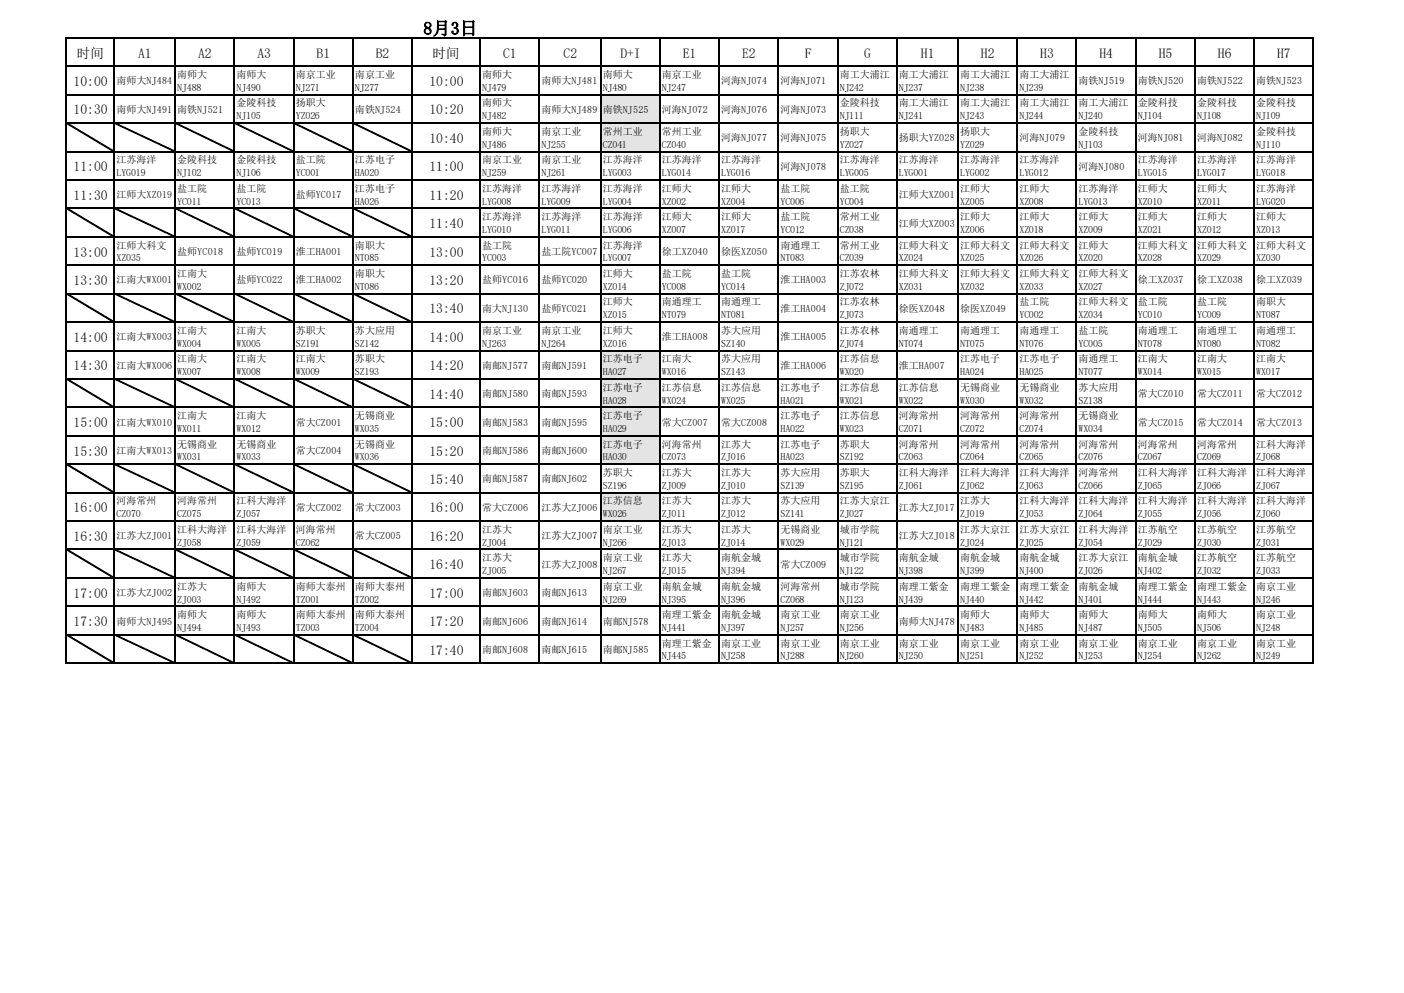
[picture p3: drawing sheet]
<svg xmlns="http://www.w3.org/2000/svg" width="297mm" height="210mm" viewBox="0 0 297 210" stroke-linecap="round" stroke-linejoin="round" font-family="sans-serif">
<defs><g id="words">
<text font-size="3.7" x="89.6" y="7.3">8月3日</text>
<g font-size="2.9">
<text x="16.3" y="12.2">时间</text>
<text x="29.2" y="12.2">A1</text>
<text x="41.9" y="12.2">A2</text>
<text x="54.4" y="12.2">A3</text>
<text x="67" y="12.2">B1</text>
<text x="79.5" y="12.2">B2</text>
<text x="91.5" y="12.2">时间</text>
<text x="106.4" y="12.2">C1</text>
<text x="119.2" y="12.2">C2</text>
<text x="131.2" y="12.2">D+I</text>
<text x="144.4" y="12.2">E1</text>
<text x="157" y="12.2">E2</text>
<text x="170.3" y="12.2">F</text>
<text x="182.8" y="12.2">G</text>
<text x="194.8" y="12.2">H1</text>
<text x="207.5" y="12.2">H2</text>
<text x="220" y="12.2">H3</text>
<text x="232.6" y="12.2">H4</text>
<text x="245.1" y="12.2">H5</text>
<text x="257.6" y="12.2">H6</text>
<text x="270.2" y="12.2">H7</text>
<text x="15.6" y="18.2">10:00</text>
<text x="90.8" y="18.2">10:00</text>
<text x="15.6" y="24.2">10:30</text>
<text x="90.8" y="24.2">10:20</text>
<text x="90.8" y="30.2">10:40</text>
<text x="15.6" y="36.2">11:00</text>
<text x="90.8" y="36.2">11:00</text>
<text x="15.6" y="42.2">11:30</text>
<text x="90.8" y="42.2">11:20</text>
<text x="90.8" y="48.3">11:40</text>
<text x="15.6" y="54.3">13:00</text>
<text x="90.8" y="54.3">13:00</text>
<text x="15.6" y="60.3">13:30</text>
<text x="90.8" y="60.3">13:20</text>
<text x="90.8" y="66.3">13:40</text>
<text x="15.6" y="72.3">14:00</text>
<text x="90.8" y="72.3">14:00</text>
<text x="15.6" y="78.3">14:30</text>
<text x="90.8" y="78.3">14:20</text>
<text x="90.8" y="84.3">14:40</text>
<text x="15.6" y="90.3">15:00</text>
<text x="90.8" y="90.3">15:00</text>
<text x="15.6" y="96.4">15:30</text>
<text x="90.8" y="96.4">15:20</text>
<text x="90.8" y="102.4">15:40</text>
<text x="15.6" y="108.4">16:00</text>
<text x="90.8" y="108.4">16:00</text>
<text x="15.6" y="114.4">16:30</text>
<text x="90.8" y="114.4">16:20</text>
<text x="90.8" y="120.4">16:40</text>
<text x="15.6" y="126.4">17:00</text>
<text x="90.8" y="126.4">17:00</text>
<text x="15.6" y="132.4">17:30</text>
<text x="90.8" y="132.4">17:20</text>
<text x="90.8" y="138.4">17:40</text>
</g>
<g font-size="2.1">
<text x="24.6" y="17.9">南师大NJ484</text>
<text x="37.5" y="16.5">南师大</text>
<text x="50" y="16.5">南师大</text>
<text x="62.6" y="16.5">南京工业</text>
<text x="75.1" y="16.5">南京工业</text>
<text x="102" y="16.5">南师大</text>
<text x="114.5" y="17.9">南师大NJ481</text>
<text x="127.5" y="16.5">南师大</text>
<text x="140" y="16.5">南京工业</text>
<text x="152.6" y="17.9">河海NJ074</text>
<text x="165.1" y="17.9">河海NJ071</text>
<text x="177.6" y="16.5">南工大浦江</text>
<text x="190.2" y="16.5">南工大浦江</text>
<text x="203.1" y="16.5">南工大浦江</text>
<text x="215.6" y="16.5">南工大浦江</text>
<text x="228.2" y="17.9">南铁NJ519</text>
<text x="240.7" y="17.9">南铁NJ520</text>
<text x="253.2" y="17.9">南铁NJ522</text>
<text x="265.8" y="17.9">南铁NJ523</text>
<text x="24.6" y="23.9">南师大NJ491</text>
<text x="37.5" y="19.2">NJ488</text>
<text x="37.5" y="23.9">南铁NJ521</text>
<text x="50" y="19.2">NJ490</text>
<text x="50" y="22.5">金陵科技</text>
<text x="62.6" y="19.2">NJ271</text>
<text x="62.6" y="22.5">扬职大</text>
<text x="75.1" y="19.2">NJ277</text>
<text x="75.1" y="23.9">南铁NJ524</text>
<text x="102" y="19.2">NJ479</text>
<text x="102" y="22.5">南师大</text>
<text x="114.5" y="23.9">南师大NJ489</text>
<text x="127.5" y="19.2">NJ480</text>
<text x="127.5" y="23.9">南铁NJ525</text>
<text x="140" y="19.2">NJ247</text>
<text x="140" y="23.9">河海NJ072</text>
<text x="152.6" y="23.9">河海NJ076</text>
<text x="165.1" y="23.9">河海NJ073</text>
<text x="177.6" y="19.2">NJ242</text>
<text x="177.6" y="22.5">金陵科技</text>
<text x="190.2" y="19.2">NJ237</text>
<text x="190.2" y="22.5">南工大浦江</text>
<text x="203.1" y="19.2">NJ238</text>
<text x="203.1" y="22.5">南工大浦江</text>
<text x="215.6" y="19.2">NJ239</text>
<text x="215.6" y="22.5">南工大浦江</text>
<text x="228.2" y="22.5">南工大浦江</text>
<text x="240.7" y="22.5">金陵科技</text>
<text x="253.2" y="22.5">金陵科技</text>
<text x="265.8" y="22.5">金陵科技</text>
<text x="50" y="25.2">NJ105</text>
<text x="62.6" y="25.2">YZ026</text>
<text x="102" y="25.2">NJ482</text>
<text x="102" y="28.5">南师大</text>
<text x="114.5" y="28.5">南京工业</text>
<text x="127.5" y="28.5">常州工业</text>
<text x="140" y="28.5">常州工业</text>
<text x="152.6" y="29.9">河海NJ077</text>
<text x="165.1" y="29.9">河海NJ075</text>
<text x="177.6" y="25.2">NJ111</text>
<text x="177.6" y="28.5">扬职大</text>
<text x="190.2" y="25.2">NJ241</text>
<text x="190.2" y="29.9">扬职大YZ028</text>
<text x="203.1" y="25.2">NJ243</text>
<text x="203.1" y="28.5">扬职大</text>
<text x="215.6" y="25.2">NJ244</text>
<text x="215.6" y="29.9">河海NJ079</text>
<text x="228.2" y="25.2">NJ240</text>
<text x="228.2" y="28.5">金陵科技</text>
<text x="240.7" y="25.2">NJ104</text>
<text x="240.7" y="29.9">河海NJ081</text>
<text x="253.2" y="25.2">NJ108</text>
<text x="253.2" y="29.9">河海NJ082</text>
<text x="265.8" y="25.2">NJ109</text>
<text x="265.8" y="28.5">金陵科技</text>
<text x="24.6" y="34.5">江苏海洋</text>
<text x="37.5" y="34.5">金陵科技</text>
<text x="50" y="34.5">金陵科技</text>
<text x="62.6" y="34.5">盐工院</text>
<text x="75.1" y="34.5">江苏电子</text>
<text x="102" y="31.2">NJ486</text>
<text x="102" y="34.5">南京工业</text>
<text x="114.5" y="31.2">NJ255</text>
<text x="114.5" y="34.5">南京工业</text>
<text x="127.5" y="31.2">CZ041</text>
<text x="127.5" y="34.5">江苏海洋</text>
<text x="140" y="31.2">CZ040</text>
<text x="140" y="34.5">江苏海洋</text>
<text x="152.6" y="34.5">江苏海洋</text>
<text x="165.1" y="35.9">河海NJ078</text>
<text x="177.6" y="31.2">YZ027</text>
<text x="177.6" y="34.5">江苏海洋</text>
<text x="190.2" y="34.5">江苏海洋</text>
<text x="203.1" y="31.2">YZ029</text>
<text x="203.1" y="34.5">江苏海洋</text>
<text x="215.6" y="34.5">江苏海洋</text>
<text x="228.2" y="31.2">NJ103</text>
<text x="228.2" y="35.9">河海NJ080</text>
<text x="240.7" y="34.5">江苏海洋</text>
<text x="253.2" y="34.5">江苏海洋</text>
<text x="265.8" y="31.2">NJ110</text>
<text x="265.8" y="34.5">江苏海洋</text>
<text x="24.6" y="37.3">LYG019</text>
<text x="24.6" y="41.9">江师大XZ019</text>
<text x="37.5" y="37.3">NJ102</text>
<text x="37.5" y="40.6">盐工院</text>
<text x="50" y="37.3">NJ106</text>
<text x="50" y="40.6">盐工院</text>
<text x="62.6" y="37.3">YC001</text>
<text x="62.6" y="41.9">盐师YC017</text>
<text x="75.1" y="37.3">HA020</text>
<text x="75.1" y="40.6">江苏电子</text>
<text x="102" y="37.3">NJ259</text>
<text x="102" y="40.6">江苏海洋</text>
<text x="114.5" y="37.3">NJ261</text>
<text x="114.5" y="40.6">江苏海洋</text>
<text x="127.5" y="37.3">LYG003</text>
<text x="127.5" y="40.6">江苏海洋</text>
<text x="140" y="37.3">LYG014</text>
<text x="140" y="40.6">江师大</text>
<text x="152.6" y="37.3">LYG016</text>
<text x="152.6" y="40.6">江师大</text>
<text x="165.1" y="40.6">盐工院</text>
<text x="177.6" y="37.3">LYG005</text>
<text x="177.6" y="40.6">盐工院</text>
<text x="190.2" y="37.3">LYG001</text>
<text x="190.2" y="41.9">江师大XZ001</text>
<text x="203.1" y="37.3">LYG002</text>
<text x="203.1" y="40.6">江师大</text>
<text x="215.6" y="37.3">LYG012</text>
<text x="215.6" y="40.6">江师大</text>
<text x="228.2" y="40.6">江苏海洋</text>
<text x="240.7" y="37.3">LYG015</text>
<text x="240.7" y="40.6">江师大</text>
<text x="253.2" y="37.3">LYG017</text>
<text x="253.2" y="40.6">江师大</text>
<text x="265.8" y="37.3">LYG018</text>
<text x="265.8" y="40.6">江苏海洋</text>
<text x="37.5" y="43.3">YC011</text>
<text x="50" y="43.3">YC013</text>
<text x="75.1" y="43.3">HA026</text>
<text x="102" y="43.3">LYG008</text>
<text x="102" y="46.6">江苏海洋</text>
<text x="114.5" y="43.3">LYG009</text>
<text x="114.5" y="46.6">江苏海洋</text>
<text x="127.5" y="43.3">LYG004</text>
<text x="127.5" y="46.6">江苏海洋</text>
<text x="140" y="43.3">XZ002</text>
<text x="140" y="46.6">江师大</text>
<text x="152.6" y="43.3">XZ004</text>
<text x="152.6" y="46.6">江师大</text>
<text x="165.1" y="43.3">YC006</text>
<text x="165.1" y="46.6">盐工院</text>
<text x="177.6" y="43.3">YC004</text>
<text x="177.6" y="46.6">常州工业</text>
<text x="190.2" y="47.9">江师大XZ003</text>
<text x="203.1" y="43.3">XZ005</text>
<text x="203.1" y="46.6">江师大</text>
<text x="215.6" y="43.3">XZ008</text>
<text x="215.6" y="46.6">江师大</text>
<text x="228.2" y="43.3">LYG013</text>
<text x="228.2" y="46.6">江师大</text>
<text x="240.7" y="43.3">XZ010</text>
<text x="240.7" y="46.6">江师大</text>
<text x="253.2" y="43.3">XZ011</text>
<text x="253.2" y="46.6">江师大</text>
<text x="265.8" y="43.3">LYG020</text>
<text x="265.8" y="46.6">江师大</text>
<text x="24.6" y="52.6">江师大科文</text>
<text x="37.5" y="53.9">盐师YC018</text>
<text x="50" y="53.9">盐师YC019</text>
<text x="62.6" y="53.9">淮工HA001</text>
<text x="75.1" y="52.6">南职大</text>
<text x="102" y="49.3">LYG010</text>
<text x="102" y="52.6">盐工院</text>
<text x="114.5" y="49.3">LYG011</text>
<text x="114.5" y="53.9">盐工院YC007</text>
<text x="127.5" y="49.3">LYG006</text>
<text x="127.5" y="52.6">江苏海洋</text>
<text x="140" y="49.3">XZ007</text>
<text x="140" y="53.9">徐工XZ040</text>
<text x="152.6" y="49.3">XZ017</text>
<text x="152.6" y="53.9">徐医XZ050</text>
<text x="165.1" y="49.3">YC012</text>
<text x="165.1" y="52.6">南通理工</text>
<text x="177.6" y="49.3">CZ038</text>
<text x="177.6" y="52.6">常州工业</text>
<text x="190.2" y="52.6">江师大科文</text>
<text x="203.1" y="49.3">XZ006</text>
<text x="203.1" y="52.6">江师大科文</text>
<text x="215.6" y="49.3">XZ018</text>
<text x="215.6" y="52.6">江师大科文</text>
<text x="228.2" y="49.3">XZ009</text>
<text x="228.2" y="52.6">江师大</text>
<text x="240.7" y="49.3">XZ021</text>
<text x="240.7" y="52.6">江师大科文</text>
<text x="253.2" y="49.3">XZ012</text>
<text x="253.2" y="52.6">江师大科文</text>
<text x="265.8" y="49.3">XZ013</text>
<text x="265.8" y="52.6">江师大科文</text>
<text x="24.6" y="55.3">XZ035</text>
<text x="24.6" y="59.9">江南大WX001</text>
<text x="37.5" y="58.6">江南大</text>
<text x="50" y="59.9">盐师YC022</text>
<text x="62.6" y="59.9">淮工HA002</text>
<text x="75.1" y="55.3">NT085</text>
<text x="75.1" y="58.6">南职大</text>
<text x="102" y="55.3">YC003</text>
<text x="102" y="59.9">盐师YC016</text>
<text x="114.5" y="59.9">盐师YC020</text>
<text x="127.5" y="55.3">LYG007</text>
<text x="127.5" y="58.6">江师大</text>
<text x="140" y="58.6">盐工院</text>
<text x="152.6" y="58.6">盐工院</text>
<text x="165.1" y="55.3">NT083</text>
<text x="165.1" y="59.9">淮工HA003</text>
<text x="177.6" y="55.3">CZ039</text>
<text x="177.6" y="58.6">江苏农林</text>
<text x="190.2" y="55.3">XZ024</text>
<text x="190.2" y="58.6">江师大科文</text>
<text x="203.1" y="55.3">XZ025</text>
<text x="203.1" y="58.6">江师大科文</text>
<text x="215.6" y="55.3">XZ026</text>
<text x="215.6" y="58.6">江师大科文</text>
<text x="228.2" y="55.3">XZ020</text>
<text x="228.2" y="58.6">江师大科文</text>
<text x="240.7" y="55.3">XZ028</text>
<text x="240.7" y="59.9">徐工XZ037</text>
<text x="253.2" y="55.3">XZ029</text>
<text x="253.2" y="59.9">徐工XZ038</text>
<text x="265.8" y="55.3">XZ030</text>
<text x="265.8" y="59.9">徐工XZ039</text>
<text x="37.5" y="61.3">WX002</text>
<text x="75.1" y="61.3">NT086</text>
<text x="102" y="66">南大NJ130</text>
<text x="114.5" y="66">盐师YC021</text>
<text x="127.5" y="61.3">XZ014</text>
<text x="127.5" y="64.6">江师大</text>
<text x="140" y="61.3">YC008</text>
<text x="140" y="64.6">南通理工</text>
<text x="152.6" y="61.3">YC014</text>
<text x="152.6" y="64.6">南通理工</text>
<text x="165.1" y="66">淮工HA004</text>
<text x="177.6" y="61.3">ZJ072</text>
<text x="177.6" y="64.6">江苏农林</text>
<text x="190.2" y="61.3">XZ031</text>
<text x="190.2" y="66">徐医XZ048</text>
<text x="203.1" y="61.3">XZ032</text>
<text x="203.1" y="66">徐医XZ049</text>
<text x="215.6" y="61.3">XZ033</text>
<text x="215.6" y="64.6">盐工院</text>
<text x="228.2" y="61.3">XZ027</text>
<text x="228.2" y="64.6">江师大科文</text>
<text x="240.7" y="64.6">盐工院</text>
<text x="253.2" y="64.6">盐工院</text>
<text x="265.8" y="64.6">南职大</text>
<text x="24.6" y="72">江南大WX003</text>
<text x="37.5" y="70.6">江南大</text>
<text x="50" y="70.6">江南大</text>
<text x="62.6" y="70.6">苏职大</text>
<text x="75.1" y="70.6">苏大应用</text>
<text x="102" y="70.6">南京工业</text>
<text x="114.5" y="70.6">南京工业</text>
<text x="127.5" y="67.3">XZ015</text>
<text x="127.5" y="70.6">江师大</text>
<text x="140" y="67.3">NT079</text>
<text x="140" y="72">淮工HA008</text>
<text x="152.6" y="67.3">NT081</text>
<text x="152.6" y="70.6">苏大应用</text>
<text x="165.1" y="72">淮工HA005</text>
<text x="177.6" y="67.3">ZJ073</text>
<text x="177.6" y="70.6">江苏农林</text>
<text x="190.2" y="70.6">南通理工</text>
<text x="203.1" y="70.6">南通理工</text>
<text x="215.6" y="67.3">YC002</text>
<text x="215.6" y="70.6">南通理工</text>
<text x="228.2" y="67.3">XZ034</text>
<text x="228.2" y="70.6">盐工院</text>
<text x="240.7" y="67.3">YC010</text>
<text x="240.7" y="70.6">南通理工</text>
<text x="253.2" y="67.3">YC009</text>
<text x="253.2" y="70.6">南通理工</text>
<text x="265.8" y="67.3">NT087</text>
<text x="265.8" y="70.6">南通理工</text>
<text x="24.6" y="78">江南大WX006</text>
<text x="37.5" y="73.3">WX004</text>
<text x="37.5" y="76.6">江南大</text>
<text x="50" y="73.3">WX005</text>
<text x="50" y="76.6">江南大</text>
<text x="62.6" y="73.3">SZ191</text>
<text x="62.6" y="76.6">江南大</text>
<text x="75.1" y="73.3">SZ142</text>
<text x="75.1" y="76.6">苏职大</text>
<text x="102" y="73.3">NJ263</text>
<text x="102" y="78">南邮NJ577</text>
<text x="114.5" y="73.3">NJ264</text>
<text x="114.5" y="78">南邮NJ591</text>
<text x="127.5" y="73.3">XZ016</text>
<text x="127.5" y="76.6">江苏电子</text>
<text x="140" y="76.6">江南大</text>
<text x="152.6" y="73.3">SZ140</text>
<text x="152.6" y="76.6">苏大应用</text>
<text x="165.1" y="78">淮工HA006</text>
<text x="177.6" y="73.3">ZJ074</text>
<text x="177.6" y="76.6">江苏信息</text>
<text x="190.2" y="73.3">NT074</text>
<text x="190.2" y="78">淮工HA007</text>
<text x="203.1" y="73.3">NT075</text>
<text x="203.1" y="76.6">江苏电子</text>
<text x="215.6" y="73.3">NT076</text>
<text x="215.6" y="76.6">江苏电子</text>
<text x="228.2" y="73.3">YC005</text>
<text x="228.2" y="76.6">南通理工</text>
<text x="240.7" y="73.3">NT078</text>
<text x="240.7" y="76.6">江南大</text>
<text x="253.2" y="73.3">NT080</text>
<text x="253.2" y="76.6">江南大</text>
<text x="265.8" y="73.3">NT082</text>
<text x="265.8" y="76.6">江南大</text>
<text x="37.5" y="79.3">WX007</text>
<text x="50" y="79.3">WX008</text>
<text x="62.6" y="79.3">WX009</text>
<text x="75.1" y="79.3">SZ193</text>
<text x="102" y="84">南邮NJ580</text>
<text x="114.5" y="84">南邮NJ593</text>
<text x="127.5" y="79.3">HA027</text>
<text x="127.5" y="82.6">江苏电子</text>
<text x="140" y="79.3">WX016</text>
<text x="140" y="82.6">江苏信息</text>
<text x="152.6" y="79.3">SZ143</text>
<text x="152.6" y="82.6">江苏信息</text>
<text x="165.1" y="82.6">江苏电子</text>
<text x="177.6" y="79.3">WX020</text>
<text x="177.6" y="82.6">江苏信息</text>
<text x="190.2" y="82.6">江苏信息</text>
<text x="203.1" y="79.3">HA024</text>
<text x="203.1" y="82.6">无锡商业</text>
<text x="215.6" y="79.3">HA025</text>
<text x="215.6" y="82.6">无锡商业</text>
<text x="228.2" y="79.3">NT077</text>
<text x="228.2" y="82.6">苏大应用</text>
<text x="240.7" y="79.3">WX014</text>
<text x="240.7" y="84">常大CZ010</text>
<text x="253.2" y="79.3">WX015</text>
<text x="253.2" y="84">常大CZ011</text>
<text x="265.8" y="79.3">WX017</text>
<text x="265.8" y="84">常大CZ012</text>
<text x="24.6" y="90">江南大WX010</text>
<text x="37.5" y="88.6">江南大</text>
<text x="50" y="88.6">江南大</text>
<text x="62.6" y="90">常大CZ001</text>
<text x="75.1" y="88.6">无锡商业</text>
<text x="102" y="90">南邮NJ583</text>
<text x="114.5" y="90">南邮NJ595</text>
<text x="127.5" y="85.3">HA028</text>
<text x="127.5" y="88.6">江苏电子</text>
<text x="140" y="85.3">WX024</text>
<text x="140" y="90">常大CZ007</text>
<text x="152.6" y="85.3">WX025</text>
<text x="152.6" y="90">常大CZ008</text>
<text x="165.1" y="85.3">HA021</text>
<text x="165.1" y="88.6">江苏电子</text>
<text x="177.6" y="85.3">WX021</text>
<text x="177.6" y="88.6">江苏信息</text>
<text x="190.2" y="85.3">WX022</text>
<text x="190.2" y="88.6">河海常州</text>
<text x="203.1" y="85.3">WX030</text>
<text x="203.1" y="88.6">河海常州</text>
<text x="215.6" y="85.3">WX032</text>
<text x="215.6" y="88.6">河海常州</text>
<text x="228.2" y="85.3">SZ138</text>
<text x="228.2" y="88.6">无锡商业</text>
<text x="240.7" y="90">常大CZ015</text>
<text x="253.2" y="90">常大CZ014</text>
<text x="265.8" y="90">常大CZ013</text>
<text x="37.5" y="91.4">WX011</text>
<text x="37.5" y="94.7">无锡商业</text>
<text x="50" y="91.4">WX012</text>
<text x="50" y="94.7">无锡商业</text>
<text x="75.1" y="91.4">WX035</text>
<text x="75.1" y="94.7">无锡商业</text>
<text x="127.5" y="91.4">HA029</text>
<text x="127.5" y="94.7">江苏电子</text>
<text x="140" y="94.7">河海常州</text>
<text x="152.6" y="94.7">江苏大</text>
<text x="165.1" y="91.4">HA022</text>
<text x="165.1" y="94.7">江苏电子</text>
<text x="177.6" y="91.4">WX023</text>
<text x="177.6" y="94.7">苏职大</text>
<text x="190.2" y="91.4">CZ071</text>
<text x="190.2" y="94.7">河海常州</text>
<text x="203.1" y="91.4">CZ072</text>
<text x="203.1" y="94.7">河海常州</text>
<text x="215.6" y="91.4">CZ074</text>
<text x="215.6" y="94.7">河海常州</text>
<text x="228.2" y="91.4">WX034</text>
<text x="228.2" y="94.7">河海常州</text>
<text x="240.7" y="94.7">河海常州</text>
<text x="253.2" y="94.7">河海常州</text>
<text x="265.8" y="94.7">江科大海洋</text>
<text x="24.6" y="96">江南大WX013</text>
<text x="37.5" y="97.4">WX031</text>
<text x="50" y="97.4">WX033</text>
<text x="62.6" y="96">常大CZ004</text>
<text x="75.1" y="97.4">WX036</text>
<text x="102" y="96">南邮NJ586</text>
<text x="114.5" y="96">南邮NJ600</text>
<text x="127.5" y="97.4">HA030</text>
<text x="127.5" y="100.7">苏职大</text>
<text x="140" y="97.4">CZ073</text>
<text x="140" y="100.7">江苏大</text>
<text x="152.6" y="97.4">ZJ016</text>
<text x="152.6" y="100.7">江苏大</text>
<text x="165.1" y="97.4">HA023</text>
<text x="165.1" y="100.7">苏大应用</text>
<text x="177.6" y="97.4">SZ192</text>
<text x="177.6" y="100.7">苏职大</text>
<text x="190.2" y="97.4">CZ063</text>
<text x="190.2" y="100.7">江科大海洋</text>
<text x="203.1" y="97.4">CZ064</text>
<text x="203.1" y="100.7">江科大海洋</text>
<text x="215.6" y="97.4">CZ065</text>
<text x="215.6" y="100.7">江科大海洋</text>
<text x="228.2" y="97.4">CZ076</text>
<text x="228.2" y="100.7">河海常州</text>
<text x="240.7" y="97.4">CZ067</text>
<text x="240.7" y="100.7">江科大海洋</text>
<text x="253.2" y="97.4">CZ069</text>
<text x="253.2" y="100.7">江科大海洋</text>
<text x="265.8" y="97.4">ZJ068</text>
<text x="265.8" y="100.7">江科大海洋</text>
<text x="24.6" y="106.7">河海常州</text>
<text x="37.5" y="106.7">河海常州</text>
<text x="50" y="106.7">江科大海洋</text>
<text x="102" y="102">南邮NJ587</text>
<text x="114.5" y="102">南邮NJ602</text>
<text x="127.5" y="103.4">SZ196</text>
<text x="127.5" y="106.7">江苏信息</text>
<text x="140" y="103.4">ZJ009</text>
<text x="140" y="106.7">江苏大</text>
<text x="152.6" y="103.4">ZJ010</text>
<text x="152.6" y="106.7">江苏大</text>
<text x="165.1" y="103.4">SZ139</text>
<text x="165.1" y="106.7">苏大应用</text>
<text x="177.6" y="103.4">SZ195</text>
<text x="177.6" y="106.7">江苏大京江</text>
<text x="190.2" y="103.4">ZJ061</text>
<text x="203.1" y="103.4">ZJ062</text>
<text x="203.1" y="106.7">江苏大</text>
<text x="215.6" y="103.4">ZJ063</text>
<text x="215.6" y="106.7">江科大海洋</text>
<text x="228.2" y="103.4">CZ066</text>
<text x="228.2" y="106.7">江科大海洋</text>
<text x="240.7" y="103.4">ZJ065</text>
<text x="240.7" y="106.7">江科大海洋</text>
<text x="253.2" y="103.4">ZJ066</text>
<text x="253.2" y="106.7">江科大海洋</text>
<text x="265.8" y="103.4">ZJ067</text>
<text x="265.8" y="106.7">江科大海洋</text>
<text x="24.6" y="109.4">CZ070</text>
<text x="37.5" y="109.4">CZ075</text>
<text x="37.5" y="112.7">江科大海洋</text>
<text x="50" y="109.4">ZJ057</text>
<text x="50" y="112.7">江科大海洋</text>
<text x="62.6" y="108">常大CZ002</text>
<text x="62.6" y="112.7">河海常州</text>
<text x="75.1" y="108">常大CZ003</text>
<text x="102" y="108">常大CZ006</text>
<text x="102" y="112.7">江苏大</text>
<text x="114.5" y="108">江苏大ZJ006</text>
<text x="127.5" y="109.4">WX026</text>
<text x="127.5" y="112.7">南京工业</text>
<text x="140" y="109.4">ZJ011</text>
<text x="140" y="112.7">江苏大</text>
<text x="152.6" y="109.4">ZJ012</text>
<text x="152.6" y="112.7">江苏大</text>
<text x="165.1" y="109.4">SZ141</text>
<text x="165.1" y="112.7">无锡商业</text>
<text x="177.6" y="109.4">ZJ027</text>
<text x="177.6" y="112.7">城市学院</text>
<text x="190.2" y="108">江苏大ZJ017</text>
<text x="203.1" y="109.4">ZJ019</text>
<text x="203.1" y="112.7">江苏大京江</text>
<text x="215.6" y="109.4">ZJ053</text>
<text x="215.6" y="112.7">江苏大京江</text>
<text x="228.2" y="109.4">ZJ064</text>
<text x="228.2" y="112.7">江科大海洋</text>
<text x="240.7" y="109.4">ZJ055</text>
<text x="240.7" y="112.7">江苏航空</text>
<text x="253.2" y="109.4">ZJ056</text>
<text x="253.2" y="112.7">江苏航空</text>
<text x="265.8" y="109.4">ZJ060</text>
<text x="265.8" y="112.7">江苏航空</text>
<text x="24.6" y="114">江苏大ZJ001</text>
<text x="37.5" y="115.4">ZJ058</text>
<text x="50" y="115.4">ZJ059</text>
<text x="62.6" y="115.4">CZ062</text>
<text x="75.1" y="114">常大CZ005</text>
<text x="102" y="115.4">ZJ004</text>
<text x="102" y="118.7">江苏大</text>
<text x="114.5" y="114">江苏大ZJ007</text>
<text x="127.5" y="115.4">NJ266</text>
<text x="127.5" y="118.7">南京工业</text>
<text x="140" y="115.4">ZJ013</text>
<text x="140" y="118.7">江苏大</text>
<text x="152.6" y="115.4">ZJ014</text>
<text x="152.6" y="118.7">南航金城</text>
<text x="165.1" y="115.4">WX029</text>
<text x="177.6" y="115.4">NJ121</text>
<text x="177.6" y="118.7">城市学院</text>
<text x="190.2" y="114">江苏大ZJ018</text>
<text x="190.2" y="118.7">南航金城</text>
<text x="203.1" y="115.4">ZJ024</text>
<text x="203.1" y="118.7">南航金城</text>
<text x="215.6" y="115.4">ZJ025</text>
<text x="215.6" y="118.7">南航金城</text>
<text x="228.2" y="115.4">ZJ054</text>
<text x="228.2" y="118.7">江苏大京江</text>
<text x="240.7" y="115.4">ZJ029</text>
<text x="240.7" y="118.7">南航金城</text>
<text x="253.2" y="115.4">ZJ030</text>
<text x="253.2" y="118.7">江苏航空</text>
<text x="265.8" y="115.4">ZJ031</text>
<text x="265.8" y="118.7">江苏航空</text>
<text x="37.5" y="124.7">江苏大</text>
<text x="50" y="124.7">南师大</text>
<text x="62.6" y="124.7">南师大泰州</text>
<text x="75.1" y="124.7">南师大泰州</text>
<text x="102" y="121.4">ZJ005</text>
<text x="114.5" y="120.1">江苏大ZJ008</text>
<text x="127.5" y="121.4">NJ267</text>
<text x="127.5" y="124.7">南京工业</text>
<text x="140" y="121.4">ZJ015</text>
<text x="140" y="124.7">南航金城</text>
<text x="152.6" y="121.4">NJ394</text>
<text x="152.6" y="124.7">南航金城</text>
<text x="165.1" y="120.1">常大CZ009</text>
<text x="165.1" y="124.7">河海常州</text>
<text x="177.6" y="121.4">NJ122</text>
<text x="177.6" y="124.7">城市学院</text>
<text x="190.2" y="121.4">NJ398</text>
<text x="190.2" y="124.7">南理工紫金</text>
<text x="203.1" y="121.4">NJ399</text>
<text x="203.1" y="124.7">南理工紫金</text>
<text x="215.6" y="121.4">NJ400</text>
<text x="215.6" y="124.7">南理工紫金</text>
<text x="228.2" y="121.4">ZJ026</text>
<text x="228.2" y="124.7">南航金城</text>
<text x="240.7" y="121.4">NJ402</text>
<text x="240.7" y="124.7">南理工紫金</text>
<text x="253.2" y="121.4">ZJ032</text>
<text x="253.2" y="124.7">南理工紫金</text>
<text x="265.8" y="121.4">ZJ033</text>
<text x="265.8" y="124.7">南京工业</text>
<text x="24.6" y="126.1">江苏大ZJ002</text>
<text x="37.5" y="127.4">ZJ003</text>
<text x="37.5" y="130.7">南师大</text>
<text x="50" y="127.4">NJ492</text>
<text x="50" y="130.7">南师大</text>
<text x="62.6" y="127.4">TZ001</text>
<text x="62.6" y="130.7">南师大泰州</text>
<text x="75.1" y="127.4">TZ002</text>
<text x="75.1" y="130.7">南师大泰州</text>
<text x="102" y="126.1">南邮NJ603</text>
<text x="114.5" y="126.1">南邮NJ613</text>
<text x="127.5" y="127.4">NJ269</text>
<text x="140" y="127.4">NJ395</text>
<text x="140" y="130.7">南理工紫金</text>
<text x="152.6" y="127.4">NJ396</text>
<text x="152.6" y="130.7">南航金城</text>
<text x="165.1" y="127.4">CZ068</text>
<text x="165.1" y="130.7">南京工业</text>
<text x="177.6" y="127.4">NJ123</text>
<text x="177.6" y="130.7">南京工业</text>
<text x="190.2" y="127.4">NJ439</text>
<text x="203.1" y="127.4">NJ440</text>
<text x="203.1" y="130.7">南师大</text>
<text x="215.6" y="127.4">NJ442</text>
<text x="215.6" y="130.7">南师大</text>
<text x="228.2" y="127.4">NJ401</text>
<text x="228.2" y="130.7">南师大</text>
<text x="240.7" y="127.4">NJ444</text>
<text x="240.7" y="130.7">南师大</text>
<text x="253.2" y="127.4">NJ443</text>
<text x="253.2" y="130.7">南师大</text>
<text x="265.8" y="127.4">NJ246</text>
<text x="265.8" y="130.7">南京工业</text>
<text x="24.6" y="132.1">南师大NJ495</text>
<text x="37.5" y="133.4">NJ494</text>
<text x="50" y="133.4">NJ493</text>
<text x="62.6" y="133.4">TZ003</text>
<text x="75.1" y="133.4">TZ004</text>
<text x="102" y="132.1">南邮NJ606</text>
<text x="114.5" y="132.1">南邮NJ614</text>
<text x="127.5" y="132.1">南邮NJ578</text>
<text x="140" y="133.4">NJ441</text>
<text x="140" y="136.7">南理工紫金</text>
<text x="152.6" y="133.4">NJ397</text>
<text x="152.6" y="136.7">南京工业</text>
<text x="165.1" y="133.4">NJ257</text>
<text x="165.1" y="136.7">南京工业</text>
<text x="177.6" y="133.4">NJ256</text>
<text x="177.6" y="136.7">南京工业</text>
<text x="190.2" y="132.1">南师大NJ478</text>
<text x="190.2" y="136.7">南京工业</text>
<text x="203.1" y="133.4">NJ483</text>
<text x="203.1" y="136.7">南京工业</text>
<text x="215.6" y="133.4">NJ485</text>
<text x="215.6" y="136.7">南京工业</text>
<text x="228.2" y="133.4">NJ487</text>
<text x="228.2" y="136.7">南京工业</text>
<text x="240.7" y="133.4">NJ505</text>
<text x="240.7" y="136.7">南京工业</text>
<text x="253.2" y="133.4">NJ506</text>
<text x="253.2" y="136.7">南京工业</text>
<text x="265.8" y="133.4">NJ248</text>
<text x="265.8" y="136.7">南京工业</text>
<text x="102" y="138.1">南邮NJ608</text>
<text x="114.5" y="138.1">南邮NJ615</text>
<text x="127.5" y="138.1">南邮NJ585</text>
<text x="140" y="139.4">NJ445</text>
<text x="152.6" y="139.4">NJ258</text>
<text x="165.1" y="139.4">NJ288</text>
<text x="177.6" y="139.4">NJ260</text>
<text x="190.2" y="139.4">NJ250</text>
<text x="203.1" y="139.4">NJ251</text>
<text x="215.6" y="139.4">NJ252</text>
<text x="228.2" y="139.4">NJ253</text>
<text x="240.7" y="139.4">NJ254</text>
<text x="253.2" y="139.4">NJ262</text>
<text x="265.8" y="139.4">NJ249</text>
</g>
</g></defs>
<path d="M127 20h12.6v12.1h-12.6z" fill="#dce6f1"/>
<g fill="#fff">
<path d="M139.5 20h138.4v12.1h-138.4z"/>
<path d="M14.1 32h73.1v42.2h-73.1z"/>
<path d="M101.5 32h176.4v42.2h-176.4z"/>
<path d="M14.1 74.1h73.1v18.1h-73.1z"/>
<path d="M101.5 74.1h25.6v18.1h-25.6z"/>
</g>
<path d="M127 74.1h12.6v18.1h-12.6z" fill="#dce6f1"/>
<g fill="#fff">
<path d="M139.5 74.1h138.4v18.1h-138.4z"/>
<path d="M14.1 92.1h113v6.1h-113z"/>
</g>
<path d="M127 92.1h12.6v6.1h-12.6z" fill="#dce6f1"/>
<g fill="#fff">
<path d="M139.5 92.1h138.4v6.1h-138.4z"/>
<path d="M14.1 98.1h263.8v6.1h-263.8z"/>
<path d="M14.1 104.1h113v6.1h-113z"/>
</g>
<path d="M127 104.1h12.6v6.1h-12.6z" fill="#dce6f1"/>
<g fill="#fff">
<path d="M139.5 104.1h138.4v6.1h-138.4z"/>
<path d="M14.1 110.2h263.8v12.1h-263.8z"/>
<path d="M14.1 122.2h73.1v18.1h-73.1z"/>
<path d="M101.5 122.2h176.4v18.1h-176.4z"/>
<path d="M14.1 140.2h10.1v3.6h-10.1z"/>
</g>
<g fill="none" stroke="#000" stroke-width=".25">
<path d="M14 7.9v132.5M14.1 8h263.9M14.1 14h263.9M24.2 8.1v132.3M37 8.1v132.3M49.6 8.1v132.3M62.1 8.1v132.3M74.6 8.1v132.3M87.2 8.1v132.3M101.6 8.1v132.3M114.1 8.1v132.3M127 8.1v132.3"/>
<path d="M139.6 8.1v132.3M152.1 8.1v132.3M164.6 8.1v132.3M177.2 8.1v132.3M189.7 8.1v132.3M202.6 8.1v132.3M215.2 8.1v132.3M227.7 8.1v132.3M240.2 8.1v132.3M252.8 8.1v132.3M265.3 8.1v132.3M277.8 8.1v132.3"/>
<path d="M14.1 20h263.9M14.1 26h263.9M14.1 32h263.9M14.1 38.1h263.9M14.1 44.1h263.9M14.1 50.1h263.9M14.1 56.1h263.9M14.1 62.1h263.9M14.1 68.1h263.9M14.1 74.1h263.9M14.1 80.1h263.9M14.1 86.1h263.9"/>
<path d="M14.1 92.2h263.9M14.1 98.2h263.9M14.1 104.2h263.9M14.1 110.2h263.9M14.1 116.2h263.9M14.1 122.2h263.9M14.1 128.2h263.9M14.1 134.2h263.9M14.1 140.3h263.9"/>
</g>
<g fill="#000" stroke="#000" stroke-width=".21">
<path d="M14 26h.2l9.9 6h-.2z" fill-rule="evenodd"/>
<path d="M24.1 26h.3l12.6 6h-.3z" fill-rule="evenodd"/>
<path d="M37 26h.3l12.2 6h-.2z" fill-rule="evenodd"/>
<path d="M49.5 26h.3l12.3 6h-.3z" fill-rule="evenodd"/>
<path d="M62.1 26h.2l12.3 6h-.3z" fill-rule="evenodd"/>
<path d="M74.6 26h.2l12.3 6h-.2z" fill-rule="evenodd"/>
<path d="M14 44h.2l9.9 6h-.2z" fill-rule="evenodd"/>
<path d="M24.1 44h.3l12.6 6h-.3z" fill-rule="evenodd"/>
<path d="M37 44h.3l12.2 6h-.2z" fill-rule="evenodd"/>
<path d="M49.5 44h.3l12.3 6h-.3z" fill-rule="evenodd"/>
<path d="M62.1 44h.2l12.3 6h-.3z" fill-rule="evenodd"/>
<path d="M74.6 44h.2l12.3 6h-.2z" fill-rule="evenodd"/>
<path d="M14 62.1h.2l9.9 6h-.2z" fill-rule="evenodd"/>
<path d="M24.1 62.1h.3l12.6 6h-.3z" fill-rule="evenodd"/>
<path d="M37 62.1h.3l12.2 6h-.2z" fill-rule="evenodd"/>
<path d="M49.5 62.1h.3l12.3 6h-.3z" fill-rule="evenodd"/>
<path d="M62.1 62.1h.2l12.3 6h-.3z" fill-rule="evenodd"/>
<path d="M74.6 62.1h.2l12.3 6h-.2z" fill-rule="evenodd"/>
<path d="M14 80.1h.2l9.9 6h-.2z" fill-rule="evenodd"/>
<path d="M14 98.1h.2l9.9 6h-.2z" fill-rule="evenodd"/>
<path d="M24.1 80.1h.3l12.6 6h-.3z" fill-rule="evenodd"/>
<path d="M24.1 98.1h.3l12.6 6h-.3z" fill-rule="evenodd"/>
<path d="M37 80.1h.3l12.2 6h-.2z" fill-rule="evenodd"/>
<path d="M37 98.1h.3l12.2 6h-.2z" fill-rule="evenodd"/>
<path d="M49.5 80.1h.3l12.3 6h-.3z" fill-rule="evenodd"/>
<path d="M49.5 98.1h.3l12.3 6h-.3z" fill-rule="evenodd"/>
<path d="M62.1 80.1h.2l12.3 6h-.3z" fill-rule="evenodd"/>
<path d="M62.1 98.1h.2l12.3 6h-.3z" fill-rule="evenodd"/>
<path d="M74.6 80.1h.2l12.3 6h-.2z" fill-rule="evenodd"/>
<path d="M74.6 98.1h.2l12.3 6h-.2z" fill-rule="evenodd"/>
<path d="M14 116.2h.2l9.9 6h-.2z" fill-rule="evenodd"/>
<path d="M24.1 116.2h.3l12.6 6h-.3z" fill-rule="evenodd"/>
<path d="M37 116.2h.3l12.2 6h-.2z" fill-rule="evenodd"/>
<path d="M49.5 116.2h.3l12.3 6h-.3z" fill-rule="evenodd"/>
<path d="M62.1 116.2h.2l12.3 6h-.3z" fill-rule="evenodd"/>
<path d="M74.6 116.2h.2l12.3 6h-.2z" fill-rule="evenodd"/>
<path d="M14 134.2h.2l9.9 6h-.2z" fill-rule="evenodd"/>
<path d="M24.1 134.2h.3l12.6 6h-.3z" fill-rule="evenodd"/>
<path d="M37 134.2h.3l12.2 6h-.2z" fill-rule="evenodd"/>
<path d="M49.5 134.2h.3l12.3 6h-.3z" fill-rule="evenodd"/>
<path d="M62.1 134.2h.2l12.3 6h-.3z" fill-rule="evenodd"/>
<path d="M74.6 134.2h.2l12.3 6h-.2z" fill-rule="evenodd"/>
</g>
<use href="#words"/>
</svg>
